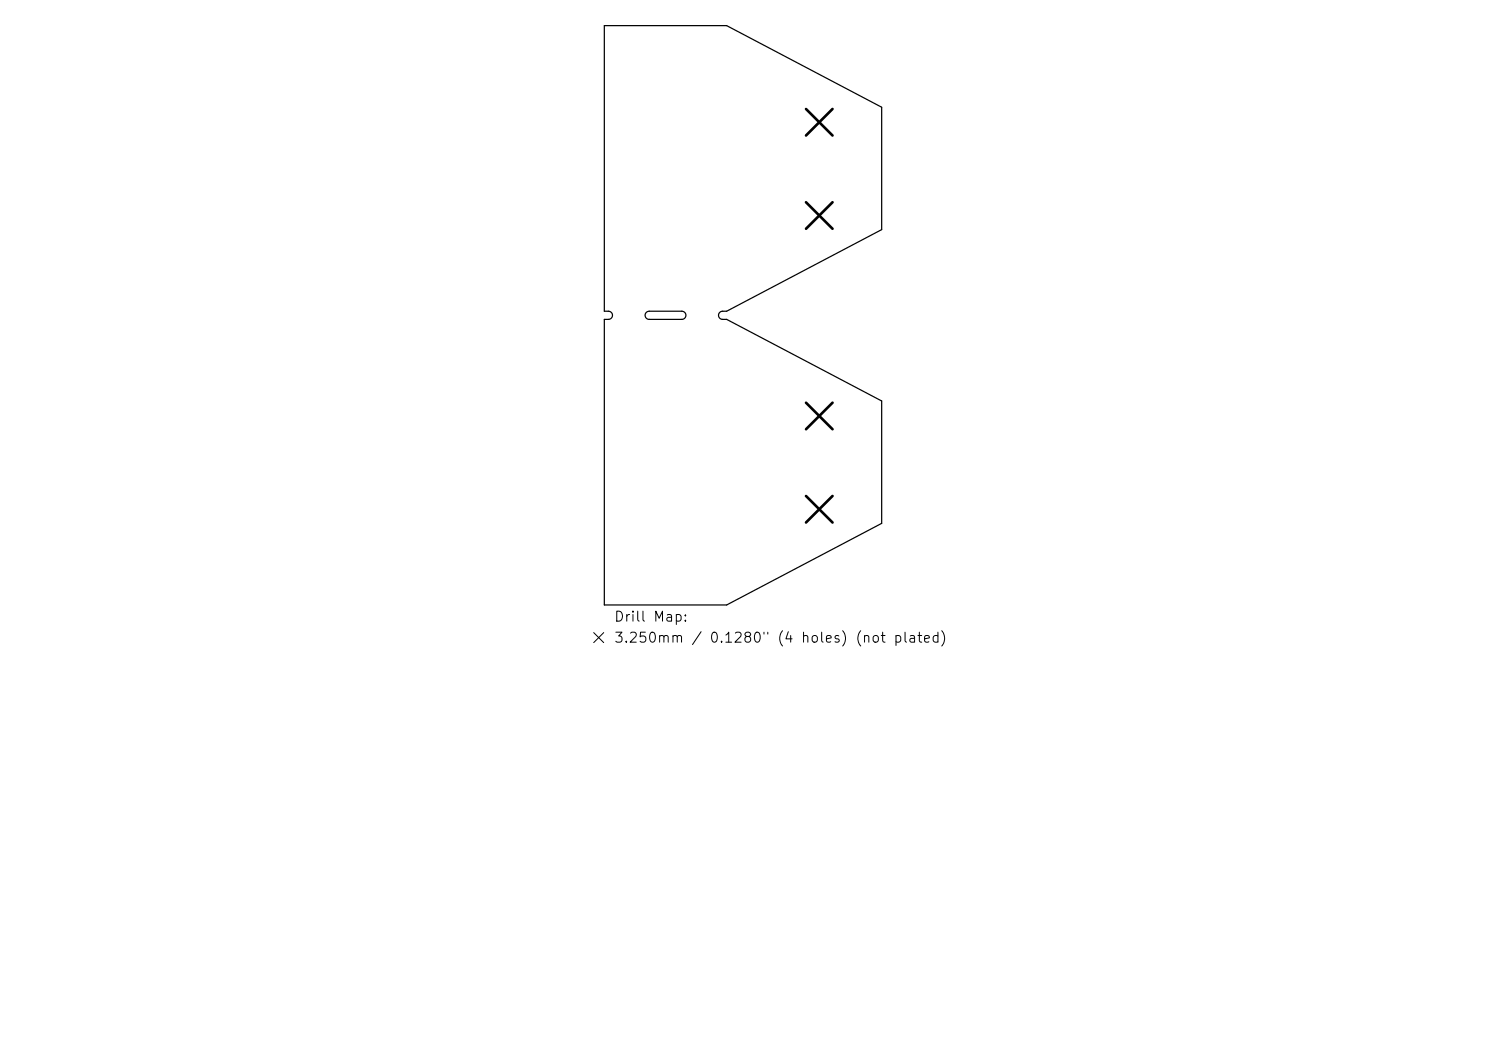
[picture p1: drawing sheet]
<svg xmlns="http://www.w3.org/2000/svg" width="297mm" height="210mm" viewBox="0 0 297 210" stroke-linecap="round" stroke-linejoin="round" font-family="sans-serif">
<defs><g id="words">
<g font-size="2">
<text x="122.6" y="124.7">Drill Map:</text>
<text x="122.6" y="128.9">3.250mm / 0.1280&quot; (4 holes) (not plated)</text>
</g>
</g></defs>
<path d="M120.8 5.1h24.4l31 16.3v24.5l-31 16.3h-.8a.82 .82 0 0 0-.8 .8 .82 .82 0 0 0 .8 .8h.8l31 16.3v24.5l-31 16.3h-24.4v-57.1h.8a.82 .82 0 0 0 .8-.8 .82 .82 0 0 0-.8-.8h-.8zM129.2 62.4l.6-.2h6.5a.82 .82 0 0 1 .8 .8 .82 .82 0 0 1-.8 .8h-6.5a.82 .82 0 0 1-.8-.5 .82 .82 0 0 1 .2-.9z" fill="none" stroke="#000" stroke-width=".24"/>
<path d="M161.1 21.8l5.3 5.3M166.4 21.8l-5.3 5.3M161.1 40.4l5.3 5.3M166.4 40.4l-5.3 5.3M161.1 80.5l5.3 5.3M161.1 99.1l5.3 5.3M166.4 80.5l-5.3 5.3M166.4 99.1l-5.3 5.3" fill="none" stroke="#000" stroke-width=".53"/>
<path d="M118.7 126.4l2 2M120.7 126.4l-2 2" fill="none" stroke="#000" stroke-width=".2"/>
<use href="#words"/>
</svg>
